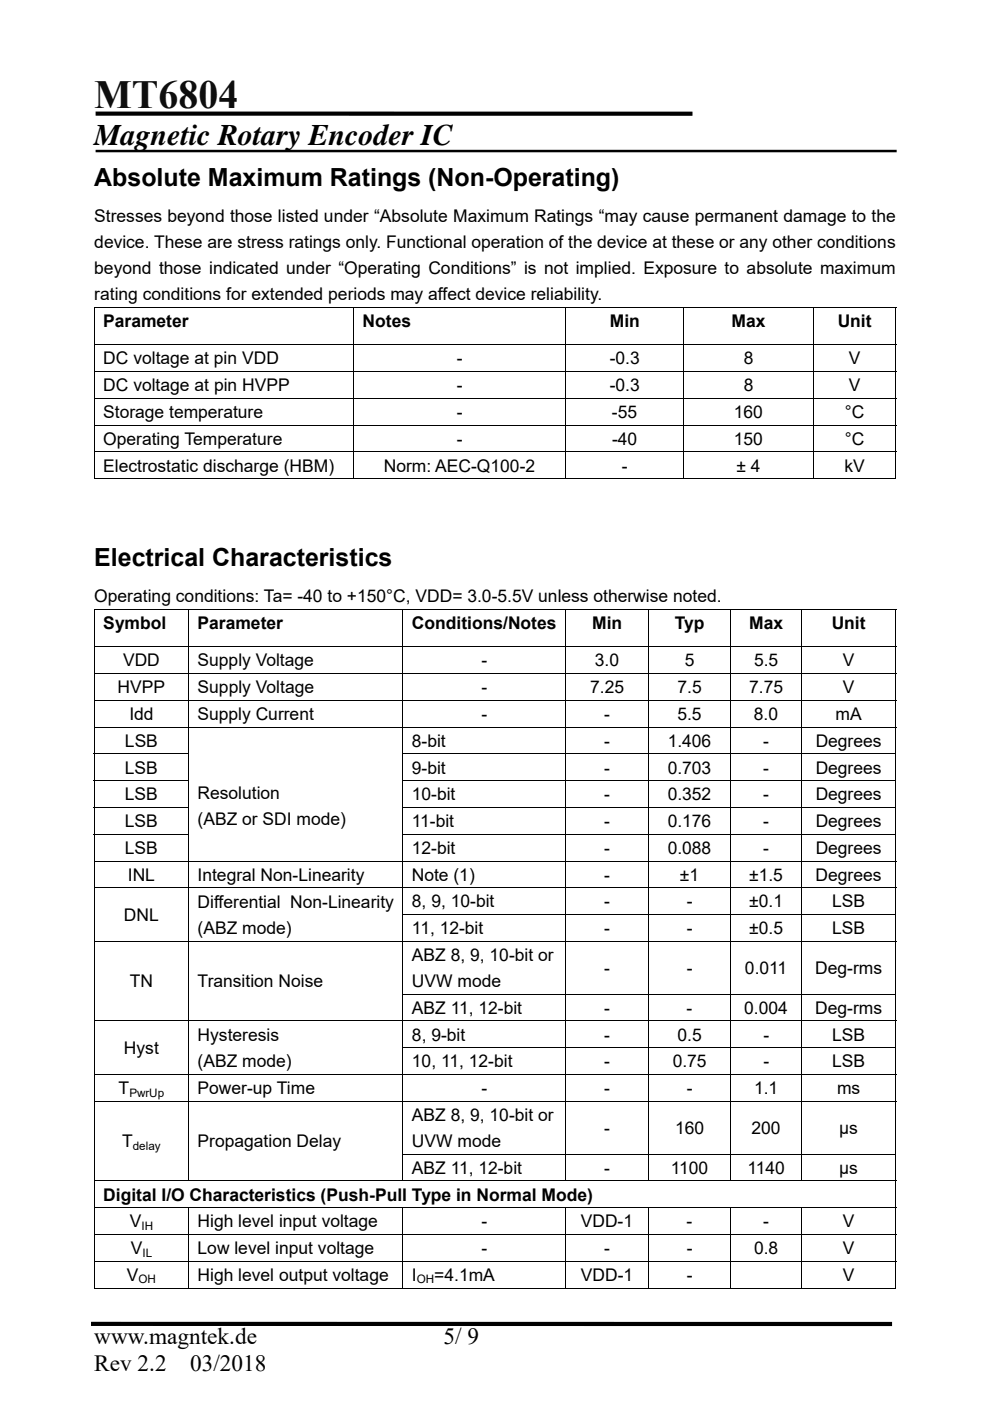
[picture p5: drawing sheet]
<svg xmlns="http://www.w3.org/2000/svg" width="210mm" height="297mm" viewBox="0 0 210 297" stroke-linecap="round" stroke-linejoin="round" font-family="sans-serif">
<defs><g id="words">
<text font-size="8.5" fill="#0d0d0d" x="20" y="22.9">MT6804</text>
<text font-size="6.3" x="20" y="30.6">Magnetic Rotary Encoder IC</text>
<g font-size="5.3">
<text x="20" y="39.5">Absolute Maximum Ratings (Non-Operating)</text>
<text x="20" y="120.1">Electrical Characteristics</text>
</g>
<g font-size="4.9">
<text x="20" y="285">www.magntek.de</text>
<text x="94.1" y="285">5/ 9</text>
<text x="20" y="290.7">Rev 2.2</text>
<text x="40.3" y="290.7">03/2018</text>
</g>
<g font-size="3.7">
<text x="20" y="47.1">Stresses beyond those listed under “Absolute Maximum Ratings “may cause permanent damage to the</text>
<text x="20" y="52.6">device. These are stress ratings only. Functional operation of the device at these or any other conditions</text>
<text x="20" y="58.1">beyond those indicated under “Operating Conditions” is not implied. Exposure to absolute maximum</text>
<text x="20" y="63.6">rating conditions for extended periods may affect device reliability.</text>
<text x="21.9" y="69.4">Parameter</text>
<text x="76.9" y="69.4">Notes</text>
<text x="129.3" y="69.4">Min</text>
<text x="155.2" y="69.4">Max</text>
<text x="177.7" y="69.4">Unit</text>
<text x="21.9" y="77.3">DC voltage at pin VDD</text>
<text x="96.9" y="77.3">-</text>
<text x="129.3" y="77.3">-0.3</text>
<text x="157.7" y="77.3">8</text>
<text x="180" y="77.3">V</text>
<text x="21.9" y="83">DC voltage at pin HVPP</text>
<text x="96.9" y="83">-</text>
<text x="129.3" y="83">-0.3</text>
<text x="157.7" y="83">8</text>
<text x="180" y="83">V</text>
<text x="21.9" y="88.6">Storage temperature</text>
<text x="96.9" y="88.6">-</text>
<text x="129.8" y="88.6">-55</text>
<text x="155.7" y="88.6">160</text>
<text x="179.2" y="88.6">°C</text>
<text x="21.9" y="94.3">Operating Temperature</text>
<text x="96.9" y="94.3">-</text>
<text x="129.8" y="94.3">-40</text>
<text x="155.7" y="94.3">150</text>
<text x="179.2" y="94.3">°C</text>
<text x="21.9" y="100">Electrostatic discharge (HBM)</text>
<text x="81.4" y="100">Norm: AEC-Q100-2</text>
<text x="131.9" y="100">-</text>
<text x="156.2" y="100">± 4</text>
<text x="179.1" y="100">kV</text>
<text x="20" y="127.7">Operating conditions: Ta= -40 to +150°C, VDD= 3.0-5.5V unless otherwise noted.</text>
<text x="21.9" y="133.4">Symbol</text>
<text x="41.9" y="133.4">Parameter</text>
<text x="87.4" y="133.4">Conditions/Notes</text>
<text x="125.6" y="133.4">Min</text>
<text x="143.1" y="133.4">Typ</text>
<text x="158.9" y="133.4">Max</text>
<text x="176.4" y="133.4">Unit</text>
<text x="26.1" y="141.3">VDD</text>
<text x="41.9" y="141.3">Supply Voltage</text>
<text x="102.1" y="141.3">-</text>
<text x="126.2" y="141.3">3.0</text>
<text x="145.2" y="141.3">5</text>
<text x="159.9" y="141.3">5.5</text>
<text x="178.8" y="141.3">V</text>
<text x="25" y="147">HVPP</text>
<text x="41.9" y="147">Supply Voltage</text>
<text x="102.1" y="147">-</text>
<text x="125.2" y="147">7.25</text>
<text x="143.7" y="147">7.5</text>
<text x="158.9" y="147">7.75</text>
<text x="178.8" y="147">V</text>
<text x="27.4" y="152.7">Idd</text>
<text x="41.9" y="152.7">Supply Current</text>
<text x="102.1" y="152.7">-</text>
<text x="128.1" y="152.7">-</text>
<text x="143.7" y="152.7">5.5</text>
<text x="159.9" y="152.7">8.0</text>
<text x="177.2" y="152.7">mA</text>
<text x="26.5" y="158.3">LSB</text>
<text x="87.4" y="158.3">8-bit</text>
<text x="128.2" y="158.3">-</text>
<text x="141.6" y="158.3">1.406</text>
<text x="161.9" y="158.3">-</text>
<text x="173" y="158.3">Degrees</text>
<text x="26.5" y="164">LSB</text>
<text x="87.4" y="164">9-bit</text>
<text x="128.1" y="164">-</text>
<text x="141.6" y="164">0.703</text>
<text x="161.9" y="164">-</text>
<text x="173" y="164">Degrees</text>
<text x="26.5" y="169.7">LSB</text>
<text x="41.9" y="169.3">Resolution</text>
<text x="87.4" y="169.7">10-bit</text>
<text x="128.2" y="169.7">-</text>
<text x="141.6" y="169.7">0.352</text>
<text x="161.9" y="169.7">-</text>
<text x="173" y="169.7">Degrees</text>
<text x="26.5" y="175.4">LSB</text>
<text x="41.9" y="174.8">(ABZ or SDI mode)</text>
<text x="87.4" y="175.4">11-bit</text>
<text x="128.2" y="175.4">-</text>
<text x="141.6" y="175.4">0.176</text>
<text x="161.9" y="175.4">-</text>
<text x="173" y="175.4">Degrees</text>
<text x="26.5" y="181.1">LSB</text>
<text x="87.4" y="181.1">12-bit</text>
<text x="128.2" y="181.1">-</text>
<text x="141.6" y="181.1">0.088</text>
<text x="161.9" y="181.1">-</text>
<text x="173" y="181.1">Degrees</text>
<text x="27.1" y="186.7">INL</text>
<text x="41.9" y="186.7">Integral Non-Linearity</text>
<text x="87.3" y="186.7">Note (1)</text>
<text x="128.1" y="186.7">-</text>
<text x="144.2" y="186.7">±1</text>
<text x="158.9" y="186.7">±1.5</text>
<text x="173" y="186.7">Degrees</text>
<text x="26.3" y="195.3">DNL</text>
<text x="41.9" y="192.5">Differential Non-Linearity</text>
<text x="87.4" y="192.4">8, 9, 10-bit</text>
<text x="128.2" y="192.4">-</text>
<text x="145.6" y="192.4">-</text>
<text x="158.9" y="192.4">±0.1</text>
<text x="176.5" y="192.4">LSB</text>
<text x="41.9" y="198">(ABZ mode)</text>
<text x="87.4" y="203.8">ABZ 8, 9, 10-bit or</text>
<text x="87.4" y="198.1">11, 12-bit</text>
<text x="128.2" y="198.1">-</text>
<text x="145.7" y="198.1">-</text>
<text x="158.9" y="198.1">±0.5</text>
<text x="176.5" y="198.1">LSB</text>
<text x="27.5" y="209.4">TN</text>
<text x="41.9" y="209.4">Transition Noise</text>
<text x="87.4" y="209.3">UVW mode</text>
<text x="128.2" y="206.5">-</text>
<text x="145.6" y="206.5">-</text>
<text x="158" y="206.5">0.011</text>
<text x="172.9" y="206.5">Deg-rms</text>
<text x="87.4" y="214.9">ABZ 11, 12-bit</text>
<text x="128.1" y="214.9">-</text>
<text x="145.6" y="214.9">-</text>
<text x="157.9" y="214.9">0.004</text>
<text x="172.9" y="214.9">Deg-rms</text>
<text x="41.9" y="220.7">Hysteresis</text>
<text x="87.4" y="220.6">8, 9-bit</text>
<text x="128.2" y="220.6">-</text>
<text x="143.7" y="220.6">0.5</text>
<text x="161.9" y="220.6">-</text>
<text x="176.5" y="220.6">LSB</text>
<text x="26.3" y="223.5">Hyst</text>
<text x="41.9" y="226.2">(ABZ mode)</text>
<text x="87.4" y="226.3">10, 11, 12-bit</text>
<text x="128.2" y="226.3">-</text>
<text x="142.7" y="226.3">0.75</text>
<text x="161.9" y="226.3">-</text>
<text x="176.5" y="226.3">LSB</text>
<text x="25.2" y="232">T</text>
<text x="41.9" y="232">Power-up Time</text>
<text x="102.1" y="232">-</text>
<text x="128.2" y="232">-</text>
<text x="145.6" y="232">-</text>
<text x="159.9" y="232">1.1</text>
<text x="177.5" y="232">ms</text>
<text x="87.4" y="237.7">ABZ 8, 9, 10-bit or</text>
<text x="25.9" y="243.3">T</text>
<text x="41.9" y="243.3">Propagation Delay</text>
<text x="87.4" y="243.2">UVW mode</text>
<text x="128.2" y="240.4">-</text>
<text x="143.2" y="240.4">160</text>
<text x="159.4" y="240.4">200</text>
<text x="178" y="240.4">μs</text>
<text x="87.4" y="248.9">ABZ 11, 12-bit</text>
<text x="128.1" y="248.9">-</text>
<text x="142.2" y="248.9">1100</text>
<text x="158.5" y="248.9">1140</text>
<text x="178" y="248.9">μs</text>
<text x="21.9" y="254.6">Digital I/O Characteristics (Push-Pull Type in Normal Mode)</text>
<text x="27.5" y="260.2">V</text>
<text x="41.9" y="260.2">High level input voltage</text>
<text x="102.1" y="260.2">-</text>
<text x="123.2" y="260.2">VDD-1</text>
<text x="145.6" y="260.2">-</text>
<text x="161.9" y="260.2">-</text>
<text x="178.8" y="260.2">V</text>
<text x="27.7" y="265.9">V</text>
<text x="41.9" y="265.9">Low level input voltage</text>
<text x="102.1" y="265.9">-</text>
<text x="128.2" y="265.9">-</text>
<text x="145.6" y="265.9">-</text>
<text x="159.9" y="265.9">0.8</text>
<text x="178.8" y="265.9">V</text>
<text x="26.9" y="271.6">V</text>
<text x="41.9" y="271.6">High level output voltage</text>
<text x="87.4" y="271.6">I</text>
<text x="92.1" y="271.6">=4.1mA</text>
<text x="123.2" y="271.6">VDD-1</text>
<text x="145.7" y="271.6">-</text>
<text x="178.8" y="271.6">V</text>
</g>
<g font-size="2.5">
<text x="27.4" y="232.5">PwrUp</text>
<text x="28.2" y="243.8">delay</text>
<text x="30" y="260.8">IH</text>
<text x="30.2" y="266.4">IL</text>
<text x="29.4" y="272.1">OH</text>
<text x="88.4" y="272.1">OH</text>
</g>
</g></defs>
<path d="M20.3 24.1h126.6M19.3 280.7h169.9" fill="none" stroke="#000" stroke-width=".88" stroke-linecap="butt"/>
<path d="M20.3 32h169.9" fill="none" stroke="#000" stroke-width=".53"/>
<g fill="#000">
<path d="M19.9 65.1h.2v.1h-.2zM189.9 65.1h.2v.1h-.2zM189.9 101.4h.2v.2h-.2zM19.9 129.1h.2v.2h-.2zM189.9 129.1h.2v.2h-.2zM19.9 193.8h.2v.2h-.2zM39.9 193.8h.2v.2h-.2zM19.9 210.7h.2v.2h-.2zM39.9 210.7h.2v.2h-.2zM19.9 222.1h.2v.1h-.2zM39.9 222.1h.2v.1h-.2zM19.9 244.6h.2v.2h-.2z"/>
<path d="M39.9 244.6h.2v.2h-.2zM189.9 273h.2v.2h-.2z"/>
</g>
<g fill="none" stroke="#000" stroke-width=".21">
<path d="M19.9 65.2h170.2M19.9 73.1h170.2M19.9 78.8h170.2M20 65.2v7.8M20 73.2v5.5M20 78.8v5.6M75 65.2v7.8M75 73.2v5.5M75 78.8v5.6M120 65.2v7.8M120 73.2v5.5M120 78.8v5.6"/>
<path d="M145 65.2v7.8M145 73.2v5.5M145 78.8v5.6M172.5 65.2v7.8M172.5 73.2v5.5M172.5 78.8v5.6M190 65.2v7.8M190 73.2v5.5M190 78.8v5.6M19.9 84.5h170.2M19.9 90.1h170.2M19.9 95.8h170.2"/>
<path d="M20 84.5v5.5M20 90.2v5.5M20 95.9v5.7M75 84.5v5.5M75 90.2v5.5M75 95.9v5.7M120 84.5v5.5M120 90.2v5.5M120 95.9v5.7M145 84.5v5.5M145 90.2v5.5M145 95.9v5.7"/>
<path d="M172.5 84.5v5.5M172.5 90.2v5.5M172.5 95.9v5.7M190 84.5v5.5M190 90.2v5.5M190 95.9v5.7M19.9 101.5h55M75.1 101.5h44.8M120.1 101.5h24.8M145.1 101.5h27.3M172.6 101.5h17.3M19.9 129.2h170.2"/>
<path d="M19.9 137.1h170.2M20 129.3v7.7M20 137.2v5.5M40 129.3v7.7M40 137.2v5.5M85.5 129.3v7.7M85.5 137.2v5.5M120 129.3v7.7M120 137.2v5.5M137.5 129.3v7.7M137.5 137.2v5.5M155 129.3v7.7"/>
<path d="M155 137.2v5.5M170 129.3v7.7M170 137.2v5.5M190 129.3v7.7M190 137.2v5.5M19.9 142.8h170.2M19.9 148.5h170.2M19.9 154.2h170.2M19.9 159.8h20.2M20 142.9v5.5M20 148.6v5.5M20 154.2v5.5"/>
<path d="M20 159.9v5.5M40 142.9v5.5M40 148.6v5.5M40 154.2v5.5M40 159.9v5.5M85.4 159.8h104.7M85.5 142.9v5.5M85.5 148.6v5.5M85.5 154.2v5.5M85.5 159.9v5.5M120 142.9v5.5M120 148.6v5.5"/>
<path d="M120 154.2v5.5M120 159.9v5.5M137.5 142.9v5.5M137.5 148.6v5.5M137.5 154.2v5.5M137.5 159.9v5.5M155 142.9v5.5M155 148.6v5.5M155 154.2v5.5M155 159.9v5.5M170 142.9v5.5M170 148.6v5.5"/>
<path d="M170 154.2v5.5M170 159.9v5.5M190 142.9v5.5M190 148.6v5.5M190 154.2v5.5M190 159.9v5.5M19.9 165.5h20.2M19.9 171.2h20.2M19.9 176.9h20.2M20 165.6v5.5M20 171.3v5.5M20 177v5.5"/>
<path d="M40 165.6v5.5M40 171.3v5.5M40 177v5.5M85.4 165.5h104.7M85.4 171.2h104.7M85.4 176.9h104.7M85.5 165.6v5.5M85.5 171.3v5.5M85.5 177v5.5M120 165.6v5.5M120 171.3v5.5M120 177v5.5"/>
<path d="M137.5 165.6v5.5M137.5 171.3v5.5M137.5 177v5.5M155 165.6v5.5M155 171.3v5.5M155 177v5.5M170 165.6v5.5M170 171.3v5.5M170 177v5.5M190 165.6v5.5M190 171.3v5.5M190 177v5.5"/>
<path d="M19.9 182.6h170.2M19.9 188.2h170.2M19.9 199.6h170.2M20 182.6v5.6M20 188.3v5.5M20 194v5.5M20 199.7v11M40 182.6v5.6M40 188.3v5.5M40 194v5.5M40 199.7v11M85.4 193.9h104.7"/>
<path d="M85.5 182.6v5.6M85.5 188.3v5.5M85.5 194v5.5M85.5 199.7v11M120 182.6v5.6M120 188.3v5.5M120 194v5.5M120 199.7v11M137.5 182.6v5.6M137.5 188.3v5.5M137.5 194v5.5M137.5 199.7v11"/>
<path d="M155 182.6v5.6M155 188.3v5.5M155 194v5.5M155 199.7v11M170 182.6v5.6M170 188.3v5.5M170 194v5.5M170 199.7v11M190 182.6v5.6M190 188.3v5.5M190 194v5.5M190 199.7v11"/>
<path d="M19.9 216.5h170.2M20 210.9v5.5M20 216.5v5.6M40 210.9v5.5M40 216.5v5.6M85.4 210.8h104.7M85.5 210.9v5.5M85.5 216.5v5.6M120 210.9v5.5M120 216.5v5.6M137.5 210.9v5.5M137.5 216.5v5.6"/>
<path d="M155 210.9v5.5M155 216.5v5.6M170 210.9v5.5M170 216.5v5.6M190 210.9v5.5M190 216.5v5.6M19.9 227.8h170.2M19.9 233.5h170.2M20 222.2v5.5M20 227.9v5.5M20 233.6v11M40 222.2v5.5"/>
<path d="M40 227.9v5.5M40 233.6v11M85.4 222.1h104.7M85.5 222.2v5.5M85.5 227.9v5.5M85.5 233.6v11M120 222.2v5.5M120 227.9v5.5M120 233.6v11M137.5 222.2v5.5M137.5 227.9v5.5M137.5 233.6v11"/>
<path d="M155 222.2v5.5M155 227.9v5.5M155 233.6v11M170 222.2v5.5M170 227.9v5.5M170 233.6v11M190 222.2v5.5M190 227.9v5.5M190 233.6v11M19.9 250.4h170.2M19.9 256h170.2M20 244.8v5.5"/>
<path d="M20 250.4v5.5M20 256.1v5.5M40 244.8v5.5M40 256.1v5.5M85.4 244.7h104.7M85.5 244.8v5.5M85.5 256.1v5.5M120 244.8v5.5M120 256.1v5.5M137.5 244.8v5.5M137.5 256.1v5.5M155 244.8v5.5"/>
<path d="M155 256.1v5.5M170 244.8v5.5M170 256.1v5.5M190 244.8v5.5M190 250.4v5.5M190 256.1v5.5M19.9 261.7h170.2M19.9 267.4h170.2M19.9 273.1h20M20 261.8v5.5M20 267.5v5.7M40 261.8v5.5"/>
<path d="M40 267.5v5.7M40.1 273.1h45.3M85.5 261.8v5.5M85.5 267.5v5.7M85.6 273.1h34.3M120 261.8v5.5M120 267.5v5.7M120.1 273.1h17.4M137.5 261.8v5.5M137.5 267.5v5.7M137.6 273.1h17.3M155 261.8v5.5"/>
<path d="M155 267.5v5.7M155.1 273.1h14.8M170 261.8v5.5M170 267.5v5.7M170.1 273.1h19.8M190 261.8v5.5M190 267.5v5.7"/>
</g>
<use href="#words"/>
</svg>
